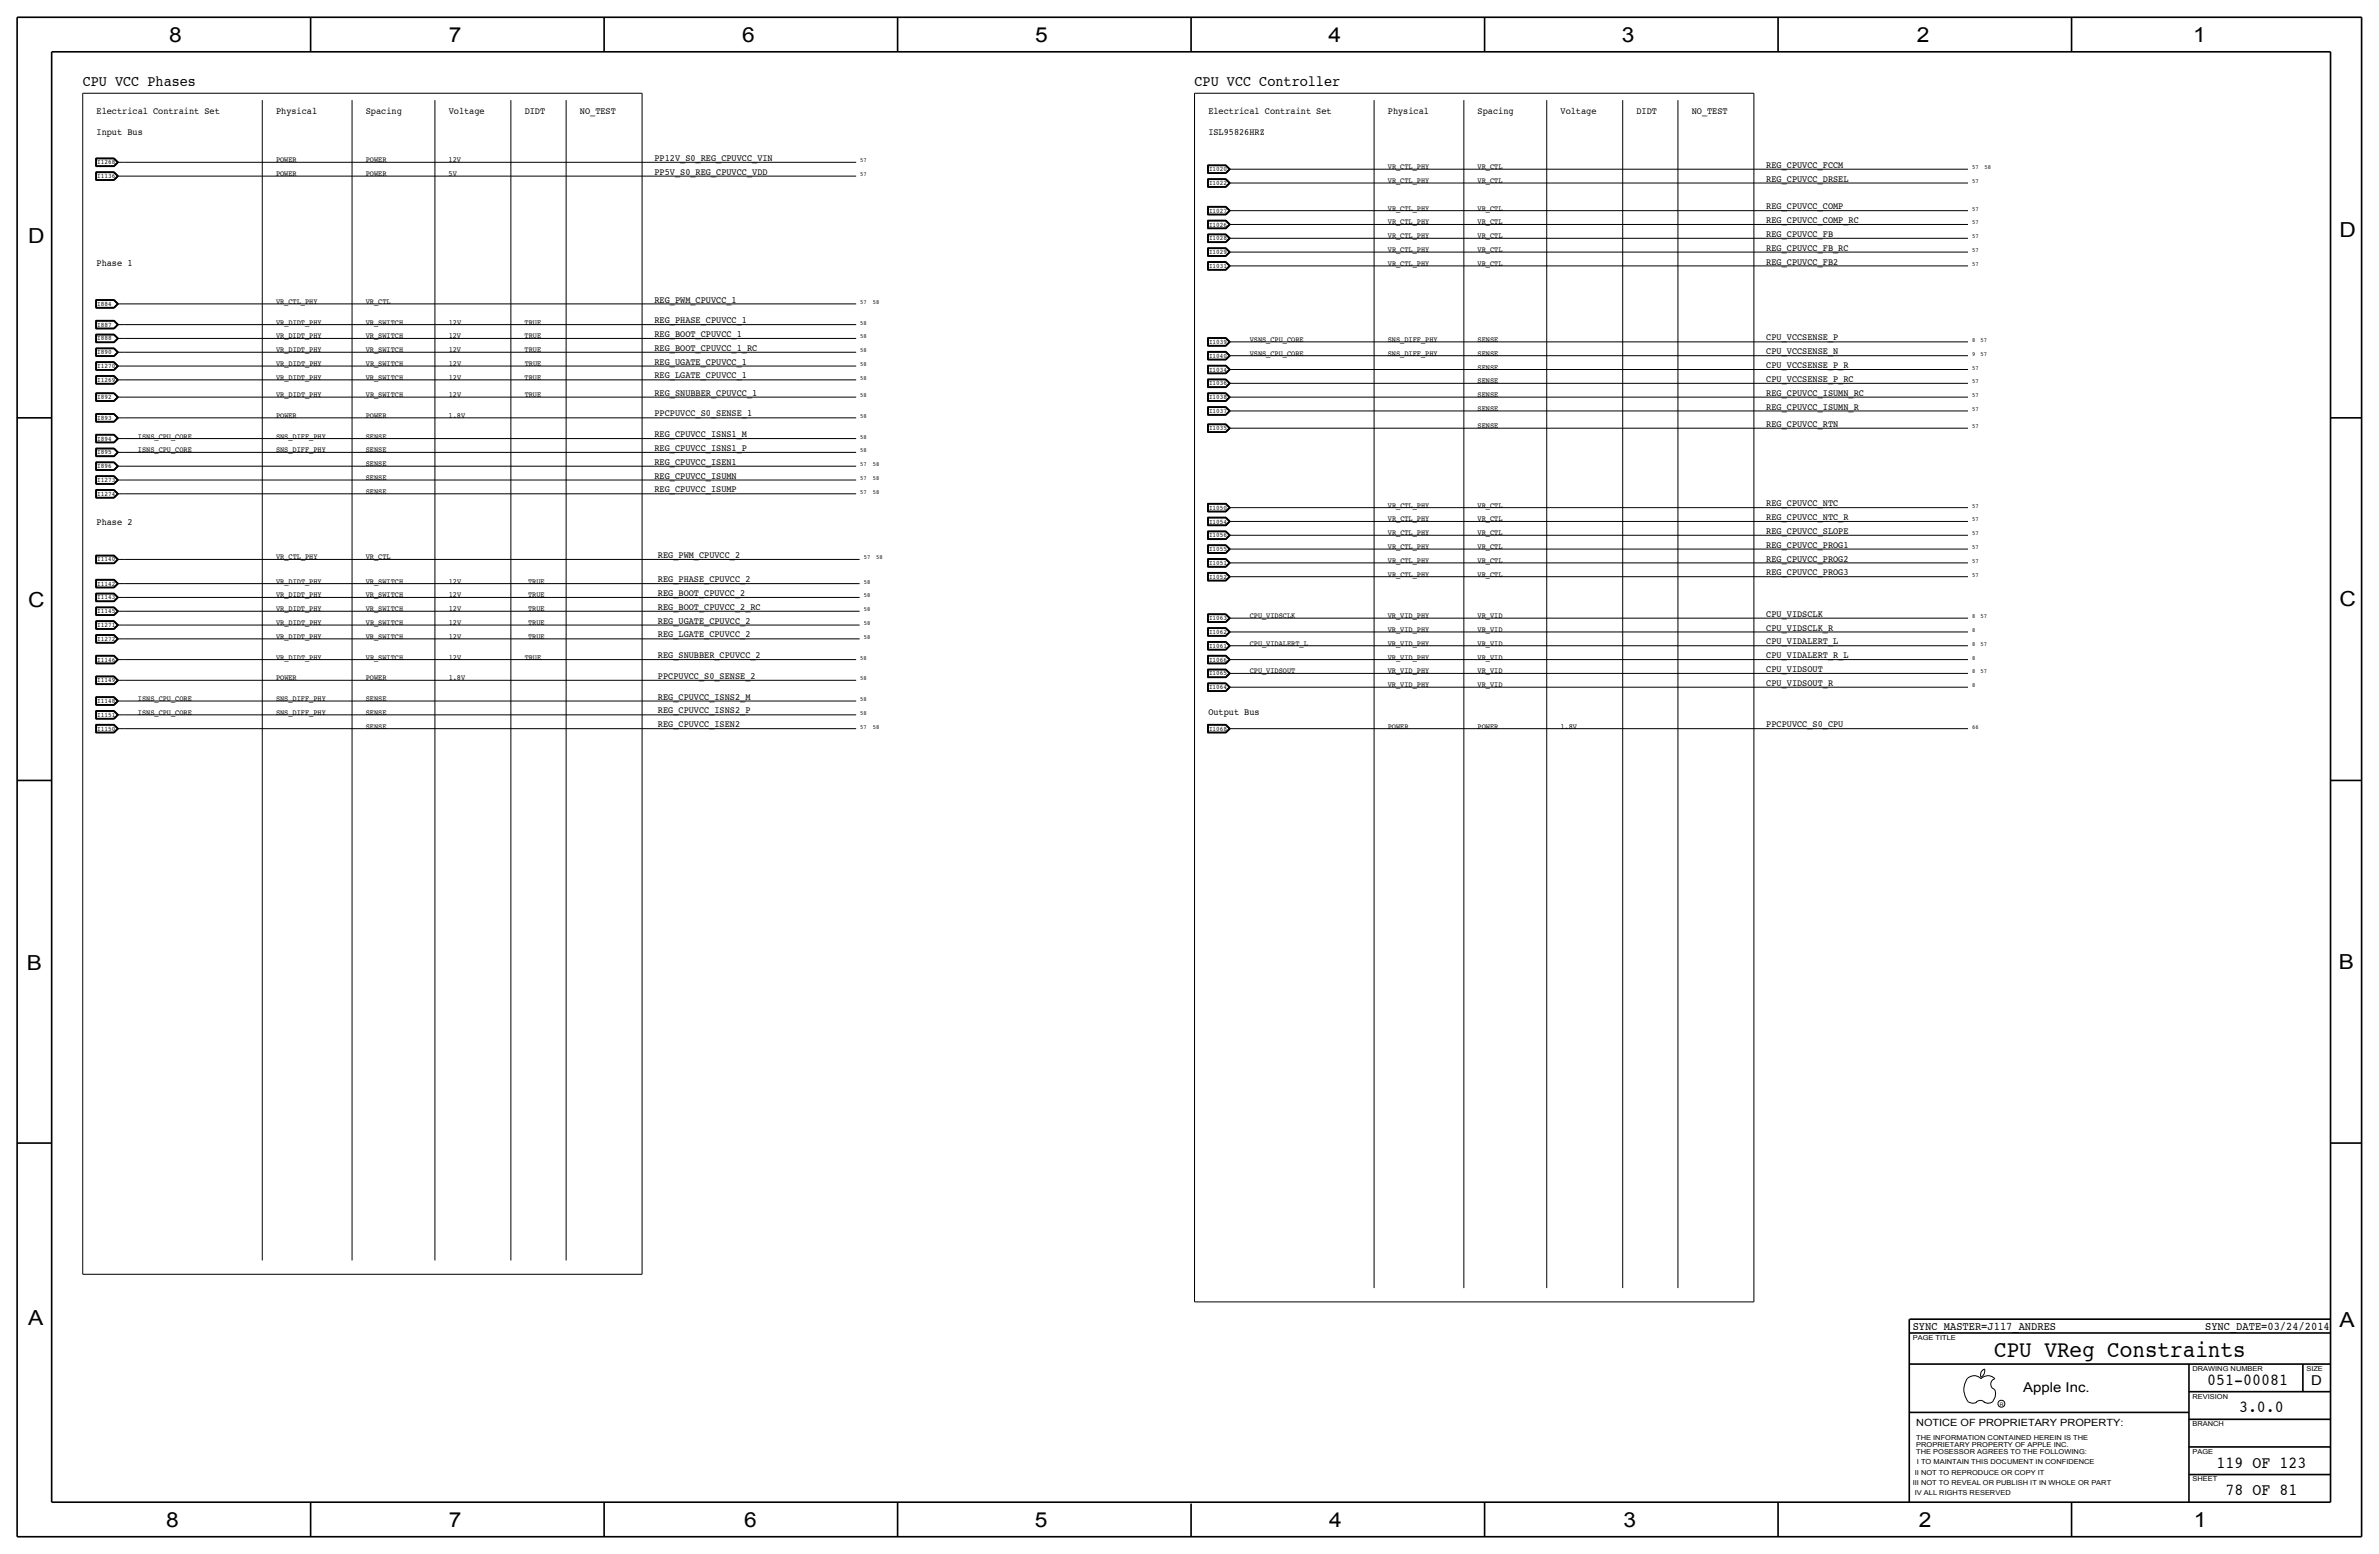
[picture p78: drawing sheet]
<svg xmlns="http://www.w3.org/2000/svg" width="875mm" height="572mm" viewBox="0 0 875 572" stroke-linecap="round" stroke-linejoin="round" font-family="sans-serif">
<defs><g id="words">
<text font-size="8.6" x="733.5" y="499.1">CPU VReg Constraints</text>
<g font-size="7.6">
<text x="62.2" y="15.5">8</text>
<text x="165" y="15.5">7</text>
<text x="273" y="15.5">6</text>
<text x="380.7" y="15.5">5</text>
<text x="488.6" y="15.5">4</text>
<text x="596.6" y="15.5">3</text>
<text x="705.1" y="15.5">2</text>
<text x="806.7" y="15.5">1</text>
<text x="10.4" y="89.4">D</text>
<text x="860.5" y="87.1">D</text>
<text x="10.4" y="223.3">C</text>
<text x="860.5" y="222.8">C</text>
<text x="9.8" y="356.6">B</text>
<text x="860.2" y="356.4">B</text>
<text x="10.4" y="487.4">A</text>
<text x="860.5" y="488.2">A</text>
<text x="61.2" y="561.6">8</text>
<text x="165" y="561.6">7</text>
<text x="273.8" y="561.6">6</text>
<text x="380.7" y="561.6">5</text>
<text x="488.9" y="561.6">4</text>
<text x="597.1" y="561.6">3</text>
<text x="705.8" y="561.6">2</text>
<text x="806.9" y="561.6">1</text>
</g>
<g font-size="6.2">
<text x="811.9" y="509.3">051-00081</text>
<text x="823.6" y="519.4">3.0.0</text>
<text x="815.3" y="539.8">119 OF 123</text>
<text x="818.6" y="549.9">78 OF 81</text>
</g>
<g font-size="5.6">
<text x="30.4" y="31.8">CPU VCC Phases</text>
<text x="439.4" y="31.8">CPU VCC Controller</text>
</g>
<g font-size="5">
<text x="850.1" y="509.3">D</text>
<text x="744.2" y="511.8">Apple Inc.</text>
</g>
<g font-size="4.3">
<text x="703.5" y="488.9">SYNC_MASTER=J117_ANDRES</text>
<text x="811.1" y="488.9">SYNC_DATE=03/24/2014</text>
</g>
<text font-size="3.7" x="704.8" y="524.5">NOTICE OF PROPRIETARY PROPERTY:</text>
<g font-size="3.5">
<text x="35.5" y="41.9">Electrical Contraint Set</text>
<text x="101.5" y="41.9">Physical</text>
<text x="134.6" y="41.9">Spacing</text>
<text x="165" y="41.9">Voltage</text>
<text x="193" y="41.9">DIDT</text>
<text x="213.3" y="41.9">NO_TEST</text>
<text x="444.4" y="41.9">Electrical Contraint Set</text>
<text x="510.5" y="41.9">Physical</text>
<text x="543.5" y="41.9">Spacing</text>
<text x="574" y="41.9">Voltage</text>
<text x="601.9" y="41.9">DIDT</text>
<text x="622.2" y="41.9">NO_TEST</text>
<text x="35.5" y="49.5">Input Bus</text>
<text x="444.4" y="49.5">ISL95826HRZ</text>
<text x="240.7" y="59.2">PP12V_S0_REG_CPUVCC_VIN</text>
<text x="240.7" y="64.3">PP5V_S0_REG_CPUVCC_VDD</text>
<text x="649.7" y="61.7">REG_CPUVCC_FCCM</text>
<text x="649.7" y="66.8">REG_CPUVCC_DRSEL</text>
<text x="649.7" y="77">REG_CPUVCC_COMP</text>
<text x="649.7" y="82">REG_CPUVCC_COMP_RC</text>
<text x="649.7" y="87.1">REG_CPUVCC_FB</text>
<text x="649.7" y="92.2">REG_CPUVCC_FB_RC</text>
<text x="35.5" y="97.8">Phase 1</text>
<text x="649.7" y="97.3">REG_CPUVCC_FB2</text>
<text x="240.7" y="111.3">REG_PWM_CPUVCC_1</text>
<text x="240.7" y="118.9">REG_PHASE_CPUVCC_1</text>
<text x="240.7" y="124">REG_BOOT_CPUVCC_1</text>
<text x="649.7" y="125.2">CPU_VCCSENSE_P</text>
<text x="240.7" y="129">REG_BOOT_CPUVCC_1_RC</text>
<text x="649.7" y="130.3">CPU_VCCSENSE_N</text>
<text x="240.7" y="134.1">REG_UGATE_CPUVCC_1</text>
<text x="649.7" y="135.4">CPU_VCCSENSE_P_R</text>
<text x="240.7" y="139.2">REG_LGATE_CPUVCC_1</text>
<text x="649.7" y="140.5">CPU_VCCSENSE_P_RC</text>
<text x="240.7" y="145.5">REG_SNUBBER_CPUVCC_1</text>
<text x="649.7" y="145.5">REG_CPUVCC_ISUMN_RC</text>
<text x="240.7" y="153.2">PPCPUVCC_S0_SENSE_1</text>
<text x="649.7" y="150.6">REG_CPUVCC_ISUMN_R</text>
<text x="240.7" y="160.8">REG_CPUVCC_ISNS1_M</text>
<text x="649.7" y="157">REG_CPUVCC_RTN</text>
<text x="240.7" y="165.9">REG_CPUVCC_ISNS1_P</text>
<text x="240.7" y="170.9">REG_CPUVCC_ISEN1</text>
<text x="240.7" y="176">REG_CPUVCC_ISUMN</text>
<text x="240.7" y="181.1">REG_CPUVCC_ISUMP</text>
<text x="649.7" y="191.3">REG_CPUVCC_NTC_R</text>
<text x="649.7" y="186.2">REG_CPUVCC_NTC</text>
<text x="35.5" y="193">Phase 2</text>
<text x="649.7" y="196.3">REG_CPUVCC_SLOPE</text>
<text x="649.7" y="201.4">REG_CPUVCC_PROG1</text>
<text x="242" y="205.2">REG_PWM_CPUVCC_2</text>
<text x="649.7" y="206.5">REG_CPUVCC_PROG2</text>
<text x="242" y="214.1">REG_PHASE_CPUVCC_2</text>
<text x="649.7" y="211.6">REG_CPUVCC_PROG3</text>
<text x="242" y="219.2">REG_BOOT_CPUVCC_2</text>
<text x="242" y="224.3">REG_BOOT_CPUVCC_2_RC</text>
<text x="649.7" y="226.8">CPU_VIDSCLK</text>
<text x="242" y="229.4">REG_UGATE_CPUVCC_2</text>
<text x="649.7" y="231.9">CPU_VIDSCLK_R</text>
<text x="242" y="234.4">REG_LGATE_CPUVCC_2</text>
<text x="649.7" y="237">CPU_VIDALERT_L</text>
<text x="242" y="242.1">REG_SNUBBER_CPUVCC_2</text>
<text x="649.7" y="242.1">CPU_VIDALERT_R_L</text>
<text x="242" y="249.7">PPCPUVCC_S0_SENSE_2</text>
<text x="649.7" y="247.1">CPU_VIDSOUT</text>
<text x="242" y="257.3">REG_CPUVCC_ISNS2_M</text>
<text x="649.7" y="252.2">CPU_VIDSOUT_R</text>
<text x="242" y="262.4">REG_CPUVCC_ISNS2_P</text>
<text x="444.4" y="262.9">Output Bus</text>
<text x="242" y="267.5">REG_CPUVCC_ISEN2</text>
<text x="649.7" y="267.5">PPCPUVCC_S0_CPU</text>
</g>
<g font-size="2.9">
<text x="101.5" y="59.7">POWER</text>
<text x="134.5" y="59.7">POWER</text>
<text x="165" y="59.7">12V</text>
<text x="101.5" y="64.8">POWER</text>
<text x="134.5" y="64.8">POWER</text>
<text x="165" y="64.8">5V</text>
<text x="510.5" y="62.2">VR_CTL_PHY</text>
<text x="543.5" y="62.2">VR_CTL</text>
<text x="510.5" y="67.3">VR_CTL_PHY</text>
<text x="543.5" y="67.3">VR_CTL</text>
<text x="510.5" y="77.5">VR_CTL_PHY</text>
<text x="543.5" y="77.5">VR_CTL</text>
<text x="510.5" y="82.6">VR_CTL_PHY</text>
<text x="543.5" y="82.6">VR_CTL</text>
<text x="510.5" y="87.6">VR_CTL_PHY</text>
<text x="543.5" y="87.6">VR_CTL</text>
<text x="510.5" y="92.7">VR_CTL_PHY</text>
<text x="543.5" y="92.7">VR_CTL</text>
<text x="510.5" y="97.8">VR_CTL_PHY</text>
<text x="543.5" y="97.8">VR_CTL</text>
<text x="101.5" y="111.8">VR_CTL_PHY</text>
<text x="134.5" y="111.8">VR_CTL</text>
<text x="101.5" y="119.4">VR_DIDT_PHY</text>
<text x="134.6" y="119.4">VR_SWITCH</text>
<text x="165" y="119.4">12V</text>
<text x="193" y="119.4">TRUE</text>
<text x="101.5" y="124.5">VR_DIDT_PHY</text>
<text x="134.6" y="124.5">VR_SWITCH</text>
<text x="165" y="124.5">12V</text>
<text x="193" y="124.5">TRUE</text>
<text x="459.7" y="125.7">VSNS_CPU_CORE</text>
<text x="510.5" y="125.7">SNS_DIFF_PHY</text>
<text x="543.5" y="125.7">SENSE</text>
<text x="101.5" y="129.6">VR_DIDT_PHY</text>
<text x="134.6" y="129.6">VR_SWITCH</text>
<text x="165" y="129.6">12V</text>
<text x="193" y="129.6">TRUE</text>
<text x="459.7" y="130.8">VSNS_CPU_CORE</text>
<text x="510.5" y="130.8">SNS_DIFF_PHY</text>
<text x="543.5" y="130.8">SENSE</text>
<text x="101.5" y="134.6">VR_DIDT_PHY</text>
<text x="134.6" y="134.6">VR_SWITCH</text>
<text x="165" y="134.6">12V</text>
<text x="193" y="134.6">TRUE</text>
<text x="543.5" y="135.9">SENSE</text>
<text x="101.5" y="139.7">VR_DIDT_PHY</text>
<text x="134.6" y="139.7">VR_SWITCH</text>
<text x="165" y="139.7">12V</text>
<text x="193" y="139.7">TRUE</text>
<text x="543.5" y="141">SENSE</text>
<text x="101.5" y="146.1">VR_DIDT_PHY</text>
<text x="134.6" y="146.1">VR_SWITCH</text>
<text x="165" y="146.1">12V</text>
<text x="193" y="146.1">TRUE</text>
<text x="543.5" y="146.1">SENSE</text>
<text x="101.5" y="153.7">POWER</text>
<text x="134.5" y="153.7">POWER</text>
<text x="165" y="153.7">1.8V</text>
<text x="543.5" y="151.1">SENSE</text>
<text x="50.7" y="161.3">ISNS_CPU_CORE</text>
<text x="101.5" y="161.3">SNS_DIFF_PHY</text>
<text x="134.5" y="161.3">SENSE</text>
<text x="543.5" y="157.5">SENSE</text>
<text x="50.7" y="166.4">ISNS_CPU_CORE</text>
<text x="101.5" y="166.4">SNS_DIFF_PHY</text>
<text x="134.5" y="166.4">SENSE</text>
<text x="134.6" y="171.5">SENSE</text>
<text x="134.6" y="176.5">SENSE</text>
<text x="134.6" y="181.6">SENSE</text>
<text x="510.5" y="191.8">VR_CTL_PHY</text>
<text x="510.5" y="186.7">VR_CTL_PHY</text>
<text x="543.5" y="191.8">VR_CTL</text>
<text x="543.5" y="186.7">VR_CTL</text>
<text x="510.5" y="196.9">VR_CTL_PHY</text>
<text x="543.5" y="196.9">VR_CTL</text>
<text x="510.5" y="201.9">VR_CTL_PHY</text>
<text x="543.5" y="201.9">VR_CTL</text>
<text x="101.5" y="205.7">VR_CTL_PHY</text>
<text x="134.6" y="205.7">VR_CTL</text>
<text x="510.5" y="207">VR_CTL_PHY</text>
<text x="543.5" y="207">VR_CTL</text>
<text x="101.5" y="214.6">VR_DIDT_PHY</text>
<text x="134.6" y="214.6">VR_SWITCH</text>
<text x="165" y="214.6">12V</text>
<text x="194.2" y="214.6">TRUE</text>
<text x="510.5" y="212.1">VR_CTL_PHY</text>
<text x="543.5" y="212.1">VR_CTL</text>
<text x="101.5" y="219.7">VR_DIDT_PHY</text>
<text x="134.6" y="219.7">VR_SWITCH</text>
<text x="165" y="219.7">12V</text>
<text x="194.2" y="219.7">TRUE</text>
<text x="101.5" y="224.8">VR_DIDT_PHY</text>
<text x="134.6" y="224.8">VR_SWITCH</text>
<text x="165" y="224.8">12V</text>
<text x="194.2" y="224.8">TRUE</text>
<text x="459.7" y="227.3">CPU_VIDSCLK</text>
<text x="510.5" y="227.3">VR_VID_PHY</text>
<text x="543.5" y="227.3">VR_VID</text>
<text x="101.5" y="229.9">VR_DIDT_PHY</text>
<text x="134.6" y="229.9">VR_SWITCH</text>
<text x="165" y="229.9">12V</text>
<text x="194.3" y="229.9">TRUE</text>
<text x="510.5" y="232.4">VR_VID_PHY</text>
<text x="543.5" y="232.4">VR_VID</text>
<text x="101.5" y="235">VR_DIDT_PHY</text>
<text x="134.6" y="235">VR_SWITCH</text>
<text x="165" y="235">12V</text>
<text x="194.2" y="235">TRUE</text>
<text x="459.7" y="237.5">CPU_VIDALERT_L</text>
<text x="510.5" y="237.5">VR_VID_PHY</text>
<text x="543.5" y="237.5">VR_VID</text>
<text x="101.5" y="242.6">VR_DIDT_PHY</text>
<text x="134.6" y="242.6">VR_SWITCH</text>
<text x="165" y="242.6">12V</text>
<text x="193" y="242.6">TRUE</text>
<text x="510.5" y="242.6">VR_VID_PHY</text>
<text x="543.5" y="242.6">VR_VID</text>
<text x="101.5" y="250.2">POWER</text>
<text x="134.5" y="250.2">POWER</text>
<text x="165" y="250.2">1.8V</text>
<text x="459.7" y="247.7">CPU_VIDSOUT</text>
<text x="510.5" y="247.7">VR_VID_PHY</text>
<text x="543.5" y="247.7">VR_VID</text>
<text x="50.7" y="257.8">ISNS_CPU_CORE</text>
<text x="101.5" y="257.8">SNS_DIFF_PHY</text>
<text x="134.5" y="257.8">SENSE</text>
<text x="510.5" y="252.7">VR_VID_PHY</text>
<text x="543.5" y="252.7">VR_VID</text>
<text x="50.7" y="262.9">ISNS_CPU_CORE</text>
<text x="101.5" y="262.9">SNS_DIFF_PHY</text>
<text x="134.5" y="262.9">SENSE</text>
<text x="134.6" y="268">SENSE</text>
<text x="510.5" y="268">POWER</text>
<text x="543.5" y="268">POWER</text>
<text x="574" y="268">1.8V</text>
</g>
<g font-size="2.5">
<text x="35.8" y="60.4">I1268</text>
<text x="35.8" y="65.5">I1136</text>
<text x="444.7" y="63">I1020</text>
<text x="444.7" y="68.1">I1022</text>
<text x="444.7" y="78.2">I1027</text>
<text x="444.7" y="83.3">I1026</text>
<text x="444.7" y="88.4">I1028</text>
<text x="444.7" y="93.5">I1029</text>
<text x="444.7" y="98.5">I1031</text>
<text x="35.8" y="112.5">I884</text>
<text x="35.8" y="125.2">I888</text>
<text x="35.8" y="120.1">I887</text>
<text x="35.8" y="130.3">I890</text>
<text x="444.7" y="131.6">I1040</text>
<text x="444.7" y="126.5">I1039</text>
<text x="35.8" y="135.4">I1270</text>
<text x="444.7" y="136.6">I1034</text>
<text x="35.8" y="140.5">I1269</text>
<text x="444.7" y="141.7">I1036</text>
<text x="35.8" y="146.8">I892</text>
<text x="444.7" y="146.8">I1038</text>
<text x="35.8" y="154.4">I893</text>
<text x="444.7" y="151.9">I1037</text>
<text x="444.7" y="158.2">I1035</text>
<text x="35.8" y="167.1">I895</text>
<text x="35.8" y="162">I894</text>
<text x="35.8" y="172.2">I896</text>
<text x="35.8" y="177.3">I1273</text>
<text x="35.8" y="182.4">I1274</text>
<text x="444.7" y="187.4">I1050</text>
<text x="444.7" y="197.6">I1056</text>
<text x="444.7" y="192.5">I1054</text>
<text x="444.7" y="202.7">I1055</text>
<text x="35.8" y="206.5">I1140</text>
<text x="444.7" y="207.8">I1051</text>
<text x="35.8" y="215.4">I1142</text>
<text x="444.7" y="212.8">I1052</text>
<text x="35.8" y="220.5">I1143</text>
<text x="35.8" y="225.5">I1145</text>
<text x="35.8" y="230.6">I1271</text>
<text x="444.7" y="228.1">I1063</text>
<text x="444.7" y="233.2">I1062</text>
<text x="35.8" y="235.7">I1272</text>
<text x="444.7" y="238.2">I1061</text>
<text x="35.8" y="243.3">I1146</text>
<text x="444.7" y="243.3">I1066</text>
<text x="35.8" y="250.9">I1149</text>
<text x="444.7" y="248.4">I1065</text>
<text x="444.7" y="253.5">I1064</text>
<text x="35.8" y="263.6">I1151</text>
<text x="35.8" y="258.6">I1148</text>
<text x="35.8" y="268.7">I1150</text>
<text x="444.7" y="268.7">I1068</text>
<text x="703.5" y="492.8">PAGE TITLE</text>
<text x="806.4" y="504.2">DRAWING NUMBER</text>
<text x="848.3" y="504.2">SIZE</text>
<text x="806.4" y="514.4">REVISION</text>
<text x="806.4" y="524.5">BRANCH</text>
<text x="704.8" y="532.1">PROPRIETARY PROPERTY OF APPLE INC.</text>
<text x="704.8" y="529.6">THE INFORMATION CONTAINED HEREIN IS THE</text>
<text x="704.8" y="534.7">THE POSESSOR AGREES TO THE FOLLOWING:</text>
<text x="705.1" y="538.5">I TO MAINTAIN THIS DOCUMENT IN CONFIDENCE</text>
<text x="806.4" y="534.7">PAGE</text>
<text x="704.3" y="542.3">II NOT TO REPRODUCE OR COPY IT</text>
<text x="806.4" y="544.8">SHEET</text>
<text x="703.5" y="546.1">III NOT TO REVEAL OR PUBLISH IT IN WHOLE OR PART</text>
<text x="704.3" y="549.9">IV ALL RIGHTS RESERVED</text>
</g>
<g font-size="2.3">
<text x="316.4" y="59.7">57</text>
<text x="316.4" y="64.8">57</text>
<text x="725.4" y="62.2">57</text>
<text x="729.9" y="62.2">58</text>
<text x="725.4" y="67.3">57</text>
<text x="725.4" y="77.5">57</text>
<text x="725.4" y="82.5">57</text>
<text x="725.4" y="87.6">57</text>
<text x="725.4" y="92.7">57</text>
<text x="725.4" y="97.8">57</text>
<text x="316.4" y="111.8">57</text>
<text x="321" y="111.8">58</text>
<text x="316.4" y="119.4">58</text>
<text x="316.4" y="124.5">58</text>
<text x="725.4" y="125.7">8</text>
<text x="728.4" y="125.7">57</text>
<text x="316.4" y="129.5">58</text>
<text x="725.4" y="130.8">9</text>
<text x="728.4" y="130.8">57</text>
<text x="316.4" y="134.6">58</text>
<text x="725.4" y="135.9">57</text>
<text x="316.4" y="139.7">58</text>
<text x="725.4" y="141">57</text>
<text x="316.4" y="146">58</text>
<text x="725.4" y="146">57</text>
<text x="316.4" y="153.7">58</text>
<text x="725.4" y="151.1">57</text>
<text x="316.4" y="161.3">58</text>
<text x="725.4" y="157.5">57</text>
<text x="316.4" y="166.4">58</text>
<text x="316.4" y="171.4">57</text>
<text x="321" y="171.4">58</text>
<text x="316.4" y="176.5">57</text>
<text x="321" y="176.5">58</text>
<text x="316.4" y="181.6">57</text>
<text x="321" y="181.6">58</text>
<text x="725.4" y="191.8">57</text>
<text x="725.4" y="186.7">57</text>
<text x="725.4" y="196.8">57</text>
<text x="725.4" y="201.9">57</text>
<text x="317.7" y="205.7">57</text>
<text x="322.3" y="205.7">58</text>
<text x="725.4" y="207">57</text>
<text x="317.7" y="214.6">58</text>
<text x="725.4" y="212.1">57</text>
<text x="317.7" y="219.7">58</text>
<text x="317.7" y="224.8">58</text>
<text x="725.4" y="227.3">8</text>
<text x="728.4" y="227.3">57</text>
<text x="317.7" y="229.9">58</text>
<text x="725.4" y="232.4">8</text>
<text x="317.7" y="234.9">58</text>
<text x="725.4" y="237.5">8</text>
<text x="728.4" y="237.5">57</text>
<text x="316.4" y="242.6">58</text>
<text x="725.4" y="242.6">8</text>
<text x="316.4" y="250.2">58</text>
<text x="725.4" y="247.6">8</text>
<text x="728.4" y="247.6">57</text>
<text x="316.4" y="257.8">58</text>
<text x="725.4" y="252.7">8</text>
<text x="316.4" y="262.9">58</text>
<text x="316.4" y="268">57</text>
<text x="321" y="268">58</text>
<text x="725.4" y="268">66</text>
</g>
<text font-size="1.8" x="735.5" y="516.9">R</text>
</g></defs>
<g fill="none" stroke="#000" stroke-width=".37">
<path d="M30.4 34.3h205.8zM30.4 34.3v434.3zM96.5 36.8v426.8zM129.5 36.8v426.8zM160 36.8v426.8zM187.9 36.8v426.8zM208.2 36.8v426.8zM236.2 34.3v434.3zM439.4 34.3h205.7zM439.4 34.3v444.5zM505.4 36.8v436.9zM538.4 36.8v436.9z"/>
<path d="M568.9 36.8v436.9zM596.8 36.8v436.9zM617.2 36.8v436.9zM645.1 34.3v444.5zM35.2 58.1h6.8zM35.2 58.1v3.2zM35.3 58.2h6.7zM35.3 58.2v3zM35.4 58.3v2.8zM35.4 58.3h6.5zM35.5 58.4h6.4zM35.5 58.4v2.6z"/>
<path d="M41.9 58.4l1.2 1.3zM41.9 58.3l1.4 1.4zM42 58.2l1.4 1.5zM42 58.1l1.6 1.6zM43.1 59.7h2.6zM45.7 59.7h269.2zM35.2 63.2h6.8zM35.2 61.3h6.8zM35.2 63.2v3.1zM35.2 66.3h6.8zM35.3 63.3h6.7zM35.3 61.2h6.7z"/>
<path d="M35.3 63.3v2.9zM35.3 66.2h6.7zM35.4 61.1h6.5zM35.4 63.4v2.7zM35.4 66.1h6.5zM35.4 63.4h6.5zM35.5 63.5h6.4zM35.5 61h6.4zM35.5 63.5v2.5zM35.5 66h6.4zM41.9 63.5l1.2 1.3zM41.9 61l1.2-1.3z"/>
<path d="M41.9 61.1l1.4-1.4zM41.9 66.1l1.4-1.3zM41.9 63.4l1.4 1.4zM42 61.2l1.4-1.5zM42 63.3l1.4 1.5zM42 61.3l1.6-1.6zM42 66.3l1.6-1.5zM42 63.2l1.6 1.6zM43.1 64.8h2.6zM43.1 64.8l-1.2 1.2zM43.4 64.8l-1.4 1.4zM45.7 64.8h269.2z"/>
<path d="M444.1 75.9v3.1zM444.1 79h6.9zM444.1 65.7v3.2zM444.1 68.9h6.9zM444.1 60.7v3.1zM444.1 63.8h6.9zM444.1 75.9h6.9zM444.1 65.7h6.9zM444.1 60.7h6.9zM444.2 76v2.9zM444.2 78.9h6.7zM444.2 65.8v3z"/>
<path d="M444.2 68.8h6.7zM444.2 60.8v2.9zM444.2 63.7h6.7zM444.2 76h6.7zM444.2 65.8h6.7zM444.2 60.8h6.7zM444.3 76.1v2.7zM444.3 78.8h6.5zM444.3 65.9v2.8zM444.3 68.7h6.5zM444.3 60.9v2.7zM444.3 63.6h6.5z"/>
<path d="M444.3 76.1h6.5zM444.3 65.9h6.5zM444.3 60.9h6.5zM444.4 76.2h6.4zM444.4 66h6.4zM444.4 61h6.4zM444.4 76.2v2.5zM444.4 78.7h6.4zM444.4 66v2.6zM444.4 68.6h6.4zM444.4 61v2.5zM444.4 63.5h6.4z"/>
<path d="M450.8 78.7l1.3-1.2zM450.8 68.6l1.3-1.3zM450.8 63.5l1.3-1.3zM450.8 76.2l1.3 1.3zM450.8 66l1.3 1.3zM450.8 61l1.3 1.2zM450.8 76.1l1.4 1.4zM450.8 65.9l1.4 1.4zM450.8 60.9l1.4 1.3zM450.8 78.8l1.4-1.3zM450.8 68.7l1.4-1.4zM450.8 63.6l1.4-1.4z"/>
<path d="M450.9 76l1.5 1.5zM450.9 65.8l1.5 1.5zM450.9 60.8l1.5 1.4zM450.9 78.9l1.5-1.4zM450.9 68.8l1.5-1.5zM450.9 63.7l1.5-1.5zM451 75.9l1.5 1.6zM451 65.7l1.5 1.6zM451 60.7l1.5 1.5zM451 79l1.5-1.5zM451 68.9l1.5-1.6zM451 63.8l1.5-1.6z"/>
<path d="M452.1 77.5h2.5zM452.1 67.3h2.5zM452.1 62.2h2.5zM454.6 77.5h269.2zM454.6 67.3h269.2zM454.6 62.2h269.2zM444.1 96.2v3.2zM444.1 99.4h6.9zM444.1 91.1v3.2zM444.1 94.3h6.9zM444.1 86.1v3.1zM444.1 89.2h6.9z"/>
<path d="M444.1 81v3.1zM444.1 84.1h6.9zM444.1 96.2h6.9zM444.1 91.1h6.9zM444.1 86.1h6.9zM444.1 81h6.9zM444.2 96.3v3zM444.2 99.3h6.7zM444.2 91.2v3zM444.2 94.2h6.7zM444.2 86.2v2.9zM444.2 89.1h6.7z"/>
<path d="M444.2 81.1v2.9zM444.2 84h6.7zM444.2 96.3h6.7zM444.2 91.2h6.7zM444.2 86.2h6.7zM444.2 81.1h6.7zM444.3 96.4v2.8zM444.3 99.2h6.5zM444.3 91.3v2.8zM444.3 94.1h6.5zM444.3 86.3v2.7zM444.3 89h6.5z"/>
<path d="M444.3 81.2v2.7zM444.3 83.9h6.5zM444.3 96.4h6.5zM444.3 91.3h6.5zM444.3 86.3h6.5zM444.3 81.2h6.5zM444.4 96.5h6.4zM444.4 91.4h6.4zM444.4 86.4h6.4zM444.4 81.3h6.4zM444.4 96.5v2.6zM444.4 99.1h6.4z"/>
<path d="M444.4 91.4v2.6zM444.4 94h6.4zM444.4 86.4v2.5zM444.4 88.9h6.4zM444.4 81.3v2.5zM444.4 83.8h6.4zM450.8 99.1l1.3-1.3zM450.8 88.9l1.3-1.3zM450.8 83.8l1.3-1.3zM450.8 96.5l1.3 1.3zM450.8 91.4l1.3 1.3zM450.8 86.4l1.3 1.2z"/>
<path d="M450.8 81.3l1.3 1.3zM450.8 96.4l1.4 1.4zM450.8 91.3l1.4 1.4zM450.8 86.3l1.4 1.3zM450.8 81.2l1.4 1.4zM450.8 99.2l1.4-1.4zM450.8 94.1l1.4-1.4zM450.8 89l1.4-1.4zM450.8 83.9l1.4-1.4zM450.9 96.3l1.5 1.5zM450.9 91.2l1.5 1.5zM450.9 86.2l1.5 1.4z"/>
<path d="M450.9 81.1l1.5 1.5zM450.9 99.3l1.5-1.5zM450.9 94.2l1.5-1.5zM450.9 89.1l1.5-1.5zM450.9 84l1.5-1.4zM451 96.2l1.5 1.6zM451 91.1l1.5 1.6zM451 86.1l1.5 1.5zM451 81l1.5 1.6zM451 99.4l1.5-1.6zM451 94.3l1.5-1.6zM451 89.2l1.5-1.6z"/>
<path d="M451 84.1l1.5-1.6zM452.1 92.7l-1.3 1.3zM452.1 97.8h2.5zM452.1 92.7h2.5zM452.1 87.6h2.5zM452.1 82.6h2.5zM454.6 82.6h269.2zM454.6 87.6h269.2zM454.6 97.8h269.2zM454.6 92.7h269.2zM35.2 117.8h6.8zM35.2 110.2h6.8z"/>
<path d="M35.2 117.8v3.2zM35.2 110.2v3.1zM35.2 113.3h6.8zM35.3 117.9h6.7zM35.3 110.3h6.7zM35.3 117.9v3zM35.3 110.3v2.9zM35.3 113.2h6.7zM35.4 118v2.8zM35.4 110.4v2.7zM35.4 113.1h6.5zM35.4 118h6.5z"/>
<path d="M35.4 110.4h6.5zM35.5 118.1h6.4zM35.5 110.5h6.4zM35.5 118.1v2.6zM35.5 110.5v2.5zM35.5 113h6.4zM41.9 118.1l1.2 1.3zM41.9 110.5l1.2 1.3zM41.9 113.1l1.4-1.3zM41.9 118l1.4 1.4zM41.9 110.4l1.4 1.4zM42 113.2l1.4-1.4z"/>
<path d="M42 117.9l1.4 1.5zM42 110.3l1.4 1.5zM42 113.3l1.6-1.5zM42 117.8l1.6 1.6zM42 110.2l1.6 1.6zM43.1 119.4h2.6zM43.1 111.8h2.6zM43.1 119.4l-1.2 1.3zM43.1 111.8l-1.2 1.2zM45.7 111.8h269.2zM45.7 119.4h269.2zM35.2 128h6.8z"/>
<path d="M35.2 122.9h6.8zM35.2 133h6.8zM35.2 138.1h6.8zM35.2 128v3.1zM35.2 131.1h6.8zM35.2 122.9v3.1zM35.2 126h6.8zM35.2 121h6.8zM35.2 133v3.2zM35.2 136.2h6.8zM35.2 138.1v3.2zM35.3 128.1h6.7z"/>
<path d="M35.3 123h6.7zM35.3 133.1h6.7zM35.3 138.2h6.7zM35.3 128.1v2.9zM35.3 131h6.7zM35.3 123v2.9zM35.3 125.9h6.7zM35.3 120.9h6.7zM35.3 133.1v3zM35.3 136.1h6.7zM35.3 138.2v3zM35.4 128.2v2.7z"/>
<path d="M35.4 130.9h6.5zM35.4 123.1v2.7zM35.4 125.8h6.5zM35.4 120.8h6.5zM35.4 133.2v2.8zM35.4 136h6.5zM35.4 138.3v2.8zM35.4 128.2h6.5zM35.4 123.1h6.5zM35.4 133.2h6.5zM35.4 138.3h6.5zM35.5 128.3h6.4z"/>
<path d="M35.5 123.2h6.4zM35.5 133.4h6.4zM35.5 138.4h6.4zM35.5 128.3v2.5zM35.5 130.8h6.4zM35.5 123.2v2.5zM35.5 125.7h6.4zM35.5 120.7h6.4zM35.5 133.4v2.5zM35.5 135.9h6.4zM35.5 138.4v2.6zM41.9 128.3l1.2 1.2z"/>
<path d="M41.9 123.2l1.2 1.3zM41.9 133.3l1.2 1.3zM41.9 138.4l1.2 1.3zM41.9 130.9l1.4-1.4zM41.9 125.8l1.4-1.3zM41.9 120.8l1.4-1.4zM41.9 136l1.4-1.4zM41.9 128.2l1.4 1.3zM41.9 123.1l1.4 1.4zM41.9 133.2l1.4 1.4zM41.9 138.3l1.4 1.4zM42 131l1.4-1.5z"/>
<path d="M42 125.9l1.4-1.4zM42 120.9l1.4-1.5zM42 136.1l1.4-1.5zM42 128.1l1.4 1.4zM42 123l1.4 1.5zM42 133.1l1.4 1.5zM42 138.2l1.4 1.5zM42 126l1.6-1.5zM42 121l1.6-1.6zM42 128l1.6 1.5zM42 122.9l1.6 1.6zM42 133l1.6 1.6z"/>
<path d="M42 138.1l1.6 1.6zM43.1 129.5h2.6zM43.1 124.5h2.6zM43.1 134.6h2.6zM43.1 139.7h2.6zM43.1 129.5l-1.2 1.3zM43.1 124.5l-1.2 1.2zM43.1 134.6l-1.2 1.3zM43.1 139.7l-1.2 1.3zM43.6 129.5l-1.6 1.6zM43.6 134.6l-1.6 1.6zM43.6 139.7l-1.6 1.6z"/>
<path d="M45.7 124.5h269.2zM45.7 129.5h269.2zM45.7 139.7h269.2zM45.7 134.6h269.2zM444.1 129.2v3.2zM444.1 132.4h6.9zM444.1 124.2v3.1zM444.1 127.3h6.9zM444.1 139.4v3.1zM444.1 134.3v3.2zM444.1 137.5h6.9zM444.1 129.2h6.9z"/>
<path d="M444.1 124.2h6.9zM444.1 139.4h6.9zM444.1 134.3h6.9zM444.2 129.3v3zM444.2 132.3h6.7zM444.2 124.3v2.9zM444.2 127.2h6.7zM444.2 139.5v2.9zM444.2 134.4v3zM444.2 137.4h6.7zM444.2 129.3h6.7zM444.2 124.3h6.7z"/>
<path d="M444.2 139.5h6.7zM444.2 134.4h6.7zM444.3 129.4v2.8zM444.3 132.2h6.5zM444.3 124.4v2.7zM444.3 127.1h6.5zM444.3 139.6v2.7zM444.3 134.5v2.8zM444.3 137.3h6.5zM444.3 129.4h6.5zM444.3 124.4h6.5zM444.3 139.6h6.5z"/>
<path d="M444.3 134.5h6.5zM444.4 129.5h6.4zM444.4 124.5h6.4zM444.4 139.7h6.4zM444.4 134.6h6.4zM444.4 129.5v2.6zM444.4 132.1h6.4zM444.4 124.5v2.5zM444.4 127h6.4zM444.4 139.7v2.5zM444.4 134.6v2.6zM444.4 137.2h6.4z"/>
<path d="M450.8 132.1l1.3-1.3zM450.8 127l1.3-1.3zM450.8 137.2l1.3-1.3zM450.8 129.5l1.3 1.3zM450.8 124.5l1.3 1.2zM450.8 139.7l1.3 1.3zM450.8 134.6l1.3 1.3zM450.8 129.4l1.4 1.4zM450.8 124.4l1.4 1.3zM450.8 139.6l1.4 1.4zM450.8 134.5l1.4 1.4zM450.8 132.2l1.4-1.4z"/>
<path d="M450.8 127.1l1.4-1.4zM450.8 137.3l1.4-1.4zM450.9 129.3l1.5 1.5zM450.9 124.3l1.5 1.4zM450.9 139.5l1.5 1.5zM450.9 134.4l1.5 1.5zM450.9 132.3l1.5-1.5zM450.9 127.2l1.5-1.5zM450.9 137.4l1.5-1.5zM451 129.2l1.5 1.6zM451 124.2l1.5 1.5zM451 139.4l1.5 1.6z"/>
<path d="M451 134.3l1.5 1.6zM451 132.4l1.5-1.6zM451 127.3l1.5-1.6zM451 137.5l1.5-1.6zM452.1 130.8h2.5zM452.1 125.7h2.5zM452.1 135.9h2.5zM454.6 130.8h269.2zM454.6 125.7h269.2zM454.6 135.9h269.2zM35.2 159.7h6.8zM35.2 152.1h6.8z"/>
<path d="M35.2 144.5h6.8zM35.2 159.7v3.2zM35.2 152.1v3.1zM35.2 155.2h6.8zM35.2 144.5v3.1zM35.2 147.6h6.8zM35.2 141.3h6.8zM35.3 159.8h6.7zM35.3 152.2h6.7zM35.3 144.6h6.7zM35.3 159.8v3zM35.3 152.2v2.9z"/>
<path d="M35.3 155.1h6.7zM35.3 144.6v2.9zM35.3 147.5h6.7zM35.3 141.2h6.7zM35.4 159.9v2.8zM35.4 152.3v2.7zM35.4 155h6.5zM35.4 144.7v2.7zM35.4 147.4h6.5zM35.4 141.1h6.5zM35.4 159.9h6.5zM35.4 152.3h6.5z"/>
<path d="M35.4 144.7h6.5zM35.5 152.4h6.4zM35.5 144.8h6.4zM35.5 152.4v2.5zM35.5 154.9h6.4zM35.5 144.8v2.5zM35.5 147.3h6.4zM35.5 141h6.4zM41.9 152.4l1.2 1.3zM41.9 144.8l1.2 1.3zM41.9 155l1.4-1.3zM41.9 147.4l1.4-1.4z"/>
<path d="M41.9 141.1l1.4-1.4zM41.9 159.9l1.4 1.4zM41.9 152.3l1.4 1.4zM41.9 144.7l1.4 1.4zM42 155.1l1.4-1.4zM42 147.5l1.4-1.4zM42 141.2l1.4-1.5zM42 159.8l1.4 1.5zM42 152.2l1.4 1.5zM42 144.6l1.4 1.5zM42 159.7l1.6 1.6zM42 152.1l1.6 1.6z"/>
<path d="M42 144.5l1.6 1.6zM43.1 153.7h2.6zM43.1 146.1h2.6zM43.1 153.7l-1.2 1.2zM43.1 146l-1.2 1.3zM43.6 153.7l-1.6 1.5zM43.6 146l-1.6 1.6zM45.7 153.7h269.2zM45.7 146.1h269.2zM444.1 144.5v3.1zM444.1 147.6h6.9zM444.1 149.6v3.1z"/>
<path d="M444.1 152.7h6.9zM444.1 142.5h6.9zM444.1 155.9v3.2zM444.1 159.1h6.9zM444.1 144.5h6.9zM444.1 149.6h6.9zM444.1 155.9h6.9zM444.2 144.6v2.9zM444.2 147.5h6.7zM444.2 149.7v2.9zM444.2 152.6h6.7zM444.2 142.4h6.7z"/>
<path d="M444.2 156v3zM444.2 159h6.7zM444.2 144.6h6.7zM444.2 149.7h6.7zM444.2 156h6.7zM444.3 144.7v2.7zM444.3 147.4h6.5zM444.3 149.8v2.7zM444.3 152.5h6.5zM444.3 142.3h6.5zM444.3 156.1v2.8zM444.3 158.9h6.5z"/>
<path d="M444.3 144.7h6.5zM444.3 149.8h6.5zM444.3 156.1h6.5zM444.4 144.8h6.4zM444.4 149.9h6.4zM444.4 156.2h6.4zM444.4 144.8v2.5zM444.4 147.3h6.4zM444.4 149.9v2.5zM444.4 152.4h6.4zM444.4 142.2h6.4zM444.4 156.2v2.6z"/>
<path d="M444.4 158.8h6.4zM450.8 147.3l1.3-1.3zM450.8 152.4l1.3-1.3zM450.8 142.2l1.3-1.2zM450.8 158.8l1.3-1.3zM450.8 144.8l1.3 1.3zM450.8 149.9l1.3 1.2zM450.8 156.2l1.3 1.3zM450.8 144.7l1.4 1.4zM450.8 149.8l1.4 1.3zM450.8 156.1l1.4 1.4zM450.8 147.4l1.4-1.4z"/>
<path d="M450.8 152.5l1.4-1.4zM450.8 142.3l1.4-1.3zM450.8 158.9l1.4-1.4zM450.9 144.6l1.5 1.5zM450.9 149.7l1.5 1.4zM450.9 156l1.5 1.5zM450.9 147.5l1.5-1.4zM450.9 152.6l1.5-1.5zM450.9 142.4l1.5-1.4zM450.9 159l1.5-1.5zM451 144.5l1.5 1.6zM451 149.6l1.5 1.5z"/>
<path d="M451 155.9l1.5 1.6zM451 147.6l1.5-1.6zM451 152.7l1.5-1.6zM451 142.5l1.5-1.5zM451 159.1l1.5-1.6zM452.1 146.1h2.5zM452.1 151.1h2.5zM452.1 141h2.5zM452.1 157.5h2.5zM454.6 141h269.2zM454.6 151.1h269.2zM454.6 146.1h269.2z"/>
<path d="M454.6 157.5h269.2zM35.2 169.9h6.8zM35.2 164.8h6.8zM35.2 175h6.8zM35.2 169.9v3.1zM35.2 173h6.8zM35.2 164.8v3.1zM35.2 167.9h6.8zM35.2 162.9h6.8zM35.2 175v3.1zM35.2 178.1h6.8zM35.3 170h6.7z"/>
<path d="M35.3 164.9h6.7zM35.3 175.1h6.7zM35.3 170v2.9zM35.3 172.9h6.7zM35.3 164.9v2.9zM35.3 167.8h6.7zM35.3 162.8h6.7zM35.3 175.1v2.9zM35.3 178h6.7zM35.4 170.1v2.7zM35.4 172.8h6.5zM35.4 165v2.7z"/>
<path d="M35.4 167.7h6.5zM35.4 162.7h6.5zM35.4 175.2v2.7zM35.4 177.9h6.5zM35.4 170.1h6.5zM35.4 165h6.5zM35.4 175.2h6.5zM35.5 170.2h6.4zM35.5 165.1h6.4zM35.5 160h6.4zM35.5 175.3h6.4zM35.5 170.2v2.5z"/>
<path d="M35.5 172.7h6.4zM35.5 165.1v2.5zM35.5 167.6h6.4zM35.5 160v2.6zM35.5 162.6h6.4zM35.5 175.3v2.5zM35.5 177.8h6.4zM41.9 170.2l1.2 1.3zM41.9 165.1l1.2 1.3zM41.9 160l1.2 1.3zM41.9 175.3l1.2 1.2zM41.9 172.8l1.4-1.4z"/>
<path d="M41.9 167.7l1.4-1.3zM41.9 162.7l1.4-1.4zM41.9 177.9l1.4-1.4zM41.9 170.1l1.4 1.4zM41.9 165l1.4 1.4zM41.9 175.2l1.4 1.3zM42 172.9l1.4-1.4zM42 167.8l1.4-1.4zM42 162.8l1.4-1.5zM42 178l1.4-1.5zM42 170l1.4 1.5zM42 164.9l1.4 1.5z"/>
<path d="M42 175.1l1.4 1.4zM42 169.9l1.6 1.6zM42 164.8l1.6 1.6zM42 175l1.6 1.5zM43.1 171.5h2.6zM43.1 166.4h2.6zM43.1 161.3h2.6zM43.1 176.5h2.6zM43.1 171.4l-1.2 1.3zM43.1 166.4l-1.2 1.2zM43.1 161.3l-1.2 1.3zM43.1 176.5l-1.2 1.3z"/>
<path d="M43.6 171.4l-1.6 1.6zM43.6 166.4l-1.6 1.5zM43.6 161.3l-1.6 1.6zM43.6 176.5l-1.6 1.6zM45.7 161.3h269.2zM45.7 166.4h269.2zM45.7 171.5h269.2zM45.7 176.5h269.2zM35.2 180h6.8zM35.2 180v3.2zM35.2 183.2h6.8zM35.3 180.1h6.7z"/>
<path d="M35.3 180.1v3zM35.3 183.1h6.7zM35.4 180.2v2.8zM35.4 183h6.5zM35.4 180.2h6.5zM35.5 180.3h6.4zM35.5 180.3v2.6zM35.5 182.9h6.4zM41.9 180.3l1.2 1.3zM41.9 183l1.4-1.4zM41.9 180.2l1.4 1.4zM42 183.1l1.4-1.5z"/>
<path d="M42 180.1l1.4 1.5zM42 180l1.6 1.6zM43.1 181.6h2.6zM43.1 181.6l-1.2 1.3zM43.6 181.6l-1.6 1.6zM45.7 181.6h269.2zM444.1 195.3v3.1zM444.1 198.4h6.9zM444.1 190.2v3.1zM444.1 193.3h6.9zM444.1 185.1v3.2zM444.1 188.3h6.9z"/>
<path d="M444.1 195.3h6.9zM444.1 190.2h6.9zM444.1 185.1h6.9zM444.2 195.4v2.9zM444.2 198.3h6.7zM444.2 190.3v2.9zM444.2 193.2h6.7zM444.2 185.2v3zM444.2 188.2h6.7zM444.2 195.4h6.7zM444.2 190.3h6.7zM444.2 185.2h6.7z"/>
<path d="M444.3 195.5v2.7zM444.3 198.2h6.5zM444.3 190.4v2.7zM444.3 193.1h6.5zM444.3 185.3v2.8zM444.3 188.1h6.5zM444.3 195.5h6.5zM444.3 190.4h6.5zM444.3 185.3h6.5zM444.4 195.6h6.4zM444.4 190.5h6.4zM444.4 185.4h6.4z"/>
<path d="M444.4 195.6v2.5zM444.4 198.1h6.4zM444.4 190.5v2.5zM444.4 193h6.4zM444.4 185.4v2.6zM444.4 188h6.4zM450.8 198.1l1.3-1.3zM450.8 188l1.3-1.3zM450.8 195.6l1.3 1.3zM450.8 190.5l1.3 1.3zM450.8 185.4l1.3 1.3zM450.8 195.5l1.4 1.4z"/>
<path d="M450.8 190.4l1.4 1.4zM450.8 185.3l1.4 1.4zM450.8 198.2l1.4-1.4zM450.8 193.1l1.4-1.3zM450.8 188.1l1.4-1.4zM450.9 195.4l1.5 1.5zM450.9 190.3l1.5 1.5zM450.9 185.2l1.5 1.5zM450.9 198.3l1.5-1.4zM450.9 193.2l1.5-1.4zM450.9 188.2l1.5-1.5zM451 195.3l1.5 1.6z"/>
<path d="M451 190.2l1.5 1.6zM451 185.1l1.5 1.6zM451 198.4l1.5-1.6zM451 193.3l1.5-1.5zM451 188.3l1.5-1.6zM452.1 191.8l-1.3 1.2zM452.1 196.9h2.5zM452.1 191.8h2.5zM452.1 186.7h2.5zM454.6 186.7h269.2zM454.6 191.8h269.2zM454.6 196.9h269.2z"/>
<path d="M35.2 218.1h6.8zM35.2 213.1h6.8zM35.2 204.2h6.8zM35.2 218.1v3.2zM35.2 213.1v3.1zM35.2 216.2h6.8zM35.2 204.2v3.1zM35.2 207.3h6.8zM35.3 218.2h6.7zM35.3 213.2h6.7zM35.3 204.3h6.7zM35.3 218.2v3z"/>
<path d="M35.3 213.2v2.9zM35.3 216.1h6.7zM35.3 204.3v2.9zM35.3 207.2h6.7zM35.4 218.3v2.8zM35.4 213.3v2.7zM35.4 216h6.5zM35.4 204.4v2.7zM35.4 207.1h6.5zM35.4 218.3h6.5zM35.4 213.3h6.5zM35.4 204.4h6.5z"/>
<path d="M35.5 218.4h6.4zM35.5 213.4h6.4zM35.5 204.5h6.4zM35.5 218.4v2.6zM35.5 213.4v2.5zM35.5 215.9h6.4zM35.5 204.5v2.5zM35.5 207h6.4zM41.9 218.4l1.2 1.3zM41.9 213.4l1.2 1.2zM41.9 204.5l1.2 1.2zM41.9 215.9l1.2-1.3z"/>
<path d="M41.9 216l1.4-1.4zM41.9 207.1l1.4-1.4zM41.9 218.3l1.4 1.4zM41.9 213.3l1.4 1.3zM41.9 204.4l1.4 1.3zM42 216.1l1.4-1.5zM42 207.2l1.4-1.5zM42 218.2l1.4 1.5zM42 213.2l1.4 1.4zM42 204.3l1.4 1.4zM42 216.2l1.6-1.6zM42 218.1l1.6 1.6z"/>
<path d="M42 213.1l1.6 1.5zM42 204.2l1.6 1.5zM43.1 219.7h2.6zM43.1 214.6h2.6zM43.1 205.7h2.6zM43.1 205.7l-1.2 1.3zM43.6 219.7l-1.6 1.6zM43.6 205.7l-1.6 1.6zM45.7 219.7h270.5zM45.7 214.6h270.5zM45.7 205.7h270.5zM444.1 200.4v3.1z"/>
<path d="M444.1 203.5h6.9zM444.1 210.5v3.2zM444.1 213.7h6.9zM444.1 205.4v3.2zM444.1 208.6h6.9zM444.1 200.4h6.9zM444.1 210.5h6.9zM444.1 205.4h6.9zM444.2 200.5v2.9zM444.2 203.4h6.7zM444.2 210.6v3zM444.2 213.6h6.7z"/>
<path d="M444.2 205.5v3zM444.2 208.5h6.7zM444.2 200.5h6.7zM444.2 210.6h6.7zM444.2 205.5h6.7zM444.3 200.6v2.7zM444.3 203.3h6.5zM444.3 210.7v2.8zM444.3 213.5h6.5zM444.3 205.6v2.8zM444.3 208.4h6.5zM444.3 200.6h6.5z"/>
<path d="M444.3 210.7h6.5zM444.3 205.6h6.5zM444.4 200.7h6.4zM444.4 210.8h6.4zM444.4 205.7h6.4zM444.4 200.7v2.5zM444.4 203.2h6.4zM444.4 210.8v2.6zM444.4 213.4h6.4zM444.4 205.7v2.6zM444.4 208.3h6.4zM450.8 203.2l1.3-1.3z"/>
<path d="M450.8 213.4l1.3-1.3zM450.8 208.3l1.3-1.3zM450.8 200.7l1.3 1.2zM450.8 210.8l1.3 1.3zM450.8 205.7l1.3 1.3zM450.8 200.6l1.4 1.3zM450.8 210.7l1.4 1.4zM450.8 205.6l1.4 1.4zM450.8 203.3l1.4-1.4zM450.8 213.5l1.4-1.4zM450.8 208.4l1.4-1.4zM450.9 200.5l1.5 1.4z"/>
<path d="M450.9 210.6l1.5 1.5zM450.9 205.5l1.5 1.5zM450.9 203.4l1.5-1.5zM450.9 213.6l1.5-1.5zM450.9 208.5l1.5-1.5zM451 200.4l1.5 1.5zM451 210.5l1.5 1.6zM451 205.4l1.5 1.6zM451 203.5l1.5-1.6zM451 213.7l1.5-1.6zM451 208.6l1.5-1.6zM452.1 201.9h2.5z"/>
<path d="M452.1 212.1h2.5zM452.1 207h2.5zM454.6 201.9h269.2zM454.6 207h269.2zM454.6 212.1h269.2zM35.2 233.4h6.8zM35.2 228.3h6.8zM35.2 223.2h6.8zM35.2 233.4v3.1zM35.2 236.5h6.8zM35.2 228.3v3.1zM35.2 231.4h6.8z"/>
<path d="M35.2 223.2v3.2zM35.2 226.4h6.8zM35.2 221.3h6.8zM35.3 233.5h6.7zM35.3 228.4h6.7zM35.3 223.3h6.7zM35.3 233.5v2.9zM35.3 236.4h6.7zM35.3 228.4v2.9zM35.3 231.3h6.7zM35.3 223.3v3zM35.3 226.3h6.7z"/>
<path d="M35.3 221.2h6.7zM35.4 233.6v2.7zM35.4 236.3h6.5zM35.4 228.5v2.7zM35.4 231.2h6.5zM35.4 223.4v2.8zM35.4 226.2h6.5zM35.4 221.1h6.5zM35.4 233.6h6.5zM35.4 228.5h6.5zM35.4 223.4h6.5zM35.5 233.7h6.4z"/>
<path d="M35.5 228.6h6.4zM35.5 223.5h6.4zM35.5 233.7v2.5zM35.5 236.2h6.4zM35.5 228.6v2.5zM35.5 231.1h6.4zM35.5 223.5v2.6zM35.5 226.1h6.4zM35.5 221h6.4zM41.9 233.7l1.2 1.3zM41.9 228.6l1.2 1.3zM41.9 223.5l1.2 1.3z"/>
<path d="M41.9 236.2l1.2-1.3zM41.9 231.1l1.2-1.2zM41.9 226.1l1.2-1.3zM41.9 221l1.2-1.3zM41.9 236.3l1.4-1.3zM41.9 231.2l1.4-1.3zM41.9 226.2l1.4-1.4zM41.9 221.1l1.4-1.4zM41.9 233.6l1.4 1.4zM41.9 228.5l1.4 1.4zM41.9 223.4l1.4 1.4zM42 236.4l1.4-1.4z"/>
<path d="M42 231.3l1.4-1.4zM42 226.3l1.4-1.5zM42 221.2l1.4-1.5zM42 233.5l1.4 1.5zM42 228.4l1.4 1.5zM42 223.3l1.4 1.5zM42 226.4l1.6-1.6zM42 233.4l1.6 1.6zM42 228.3l1.6 1.6zM42 223.2l1.6 1.6zM43.1 235h2.6zM43.1 229.9h2.6z"/>
<path d="M43.1 224.8h2.6zM43.6 234.9l-1.6 1.6zM43.6 229.9l-1.6 1.5zM45.7 224.8h270.5zM45.7 235h270.5zM45.7 229.9h270.5zM444.1 225.8v3.1zM444.1 228.9h6.9zM444.1 230.8v3.2zM444.1 234h6.9zM444.1 235.9v3.2zM444.1 239.1h6.9z"/>
<path d="M444.1 225.8h6.9zM444.1 230.8h6.9zM444.1 235.9h6.9zM444.2 225.9v2.9zM444.2 228.8h6.7zM444.2 230.9v3zM444.2 233.9h6.7zM444.2 236v3zM444.2 239h6.7zM444.2 225.9h6.7zM444.2 230.9h6.7zM444.2 236h6.7z"/>
<path d="M444.3 226v2.7zM444.3 228.7h6.5zM444.3 231v2.8zM444.3 233.8h6.5zM444.3 236.1v2.8zM444.3 238.9h6.5zM444.3 226h6.5zM444.3 231h6.5zM444.3 236.1h6.5zM444.4 226.1h6.4zM444.4 231.1h6.4zM444.4 236.2h6.4z"/>
<path d="M444.4 226.1v2.5zM444.4 228.6h6.4zM444.4 231.1v2.6zM444.4 233.7h6.4zM444.4 236.2v2.6zM444.4 238.8h6.4zM450.8 233.7l1.3-1.3zM450.8 226.1l1.3 1.2zM450.8 231.1l1.3 1.3zM450.8 236.2l1.3 1.3zM450.8 226l1.4 1.3zM450.8 231l1.4 1.4z"/>
<path d="M450.8 236.1l1.4 1.4zM450.8 228.7l1.4-1.4zM450.8 233.8l1.4-1.4zM450.8 238.9l1.4-1.4zM450.9 225.9l1.5 1.4zM450.9 230.9l1.5 1.5zM450.9 236l1.5 1.5zM450.9 228.8l1.5-1.5zM450.9 233.9l1.5-1.5zM450.9 239l1.5-1.5zM451 225.8l1.5 1.5zM451 230.8l1.5 1.6z"/>
<path d="M451 235.9l1.5 1.6zM451 228.9l1.5-1.6zM451 234l1.5-1.6zM451 239.1l1.5-1.6zM452.1 227.3l-1.3 1.3zM452.1 237.5l-1.3 1.3zM452.1 227.3h2.5zM452.1 232.4h2.5zM452.1 237.5h2.5zM454.6 237.5h269.2zM454.6 227.3h269.2zM454.6 232.4h269.2z"/>
<path d="M35.2 248.6h6.8zM35.2 256.2h6.8zM35.2 241h6.8zM35.2 248.6v3.2zM35.2 251.8h6.8zM35.2 256.2v3.2zM35.2 259.4h6.8zM35.2 241v3.1zM35.2 244.1h6.8zM35.3 248.7h6.7zM35.3 256.3h6.7zM35.3 241.1h6.7z"/>
<path d="M35.3 248.7v3zM35.3 251.7h6.7zM35.3 256.3v3zM35.3 259.3h6.7zM35.3 241.1v2.9zM35.3 244h6.7zM35.4 248.8v2.8zM35.4 251.6h6.5zM35.4 256.4v2.8zM35.4 259.2h6.5zM35.4 241.2v2.7zM35.4 243.9h6.5z"/>
<path d="M35.4 248.8h6.5zM35.4 256.4h6.5zM35.4 241.2h6.5zM35.5 248.9h6.4zM35.5 256.5h6.4zM35.5 241.3h6.4zM35.5 248.9v2.6zM35.5 251.5h6.4zM35.5 256.5v2.6zM35.5 259.1h6.4zM35.5 241.3v2.5zM35.5 243.8h6.4z"/>
<path d="M41.9 248.9l1.2 1.3zM41.9 256.5l1.2 1.3zM41.9 241.3l1.2 1.3zM41.9 251.5l1.2-1.3zM41.9 259.1l1.2-1.3zM41.9 243.8l1.2-1.2zM41.9 251.6l1.4-1.4zM41.9 259.2l1.4-1.4zM41.9 243.9l1.4-1.3zM41.9 248.8l1.4 1.4zM41.9 256.4l1.4 1.4zM41.9 241.2l1.4 1.4z"/>
<path d="M42 251.7l1.4-1.5zM42 259.3l1.4-1.5zM42 244l1.4-1.4zM42 248.7l1.4 1.5zM42 256.3l1.4 1.5zM42 241.1l1.4 1.5zM42 251.8l1.6-1.6zM42 259.4l1.6-1.6zM42 244.1l1.6-1.5zM42 248.6l1.6 1.6zM42 256.2l1.6 1.6zM42 241l1.6 1.6z"/>
<path d="M43.1 250.2h2.6zM43.1 257.8h2.6zM43.1 242.6h2.6zM45.7 257.8h269.2zM45.7 250.2h269.2zM45.7 242.6h269.2zM444.1 241v3.1zM444.1 244.1h6.9zM444.1 246.1v3.1zM444.1 249.2h6.9zM444.1 251.2v3.1zM444.1 254.3h6.9z"/>
<path d="M444.1 241h6.9zM444.1 246.1h6.9zM444.1 251.2h6.9zM444.2 241.1v2.9zM444.2 244h6.7zM444.2 246.2v2.9zM444.2 249.1h6.7zM444.2 251.3v2.9zM444.2 254.2h6.7zM444.2 241.1h6.7zM444.2 246.2h6.7zM444.2 251.3h6.7z"/>
<path d="M444.3 241.2v2.7zM444.3 243.9h6.5zM444.3 246.3v2.7zM444.3 249h6.5zM444.3 251.4v2.7zM444.3 254.1h6.5zM444.3 241.2h6.5zM444.3 246.3h6.5zM444.3 251.4h6.5zM444.4 241.3h6.4zM444.4 246.4h6.4zM444.4 251.5h6.4z"/>
<path d="M444.4 241.3v2.5zM444.4 243.8h6.4zM444.4 246.4v2.5zM444.4 248.9h6.4zM444.4 251.5v2.5zM444.4 254h6.4zM450.8 243.8l1.3-1.2zM450.8 248.9l1.3-1.3zM450.8 254l1.3-1.3zM450.8 241.3l1.3 1.3zM450.8 246.4l1.3 1.3zM450.8 251.5l1.3 1.2z"/>
<path d="M450.8 241.2l1.4 1.4zM450.8 246.3l1.4 1.4zM450.8 251.4l1.4 1.3zM450.8 243.9l1.4-1.3zM450.8 249l1.4-1.3zM450.8 254.1l1.4-1.4zM450.9 241.1l1.5 1.5zM450.9 246.2l1.5 1.5zM450.9 251.3l1.5 1.4zM450.9 244l1.5-1.4zM450.9 249.1l1.5-1.4zM450.9 254.2l1.5-1.5z"/>
<path d="M451 241l1.5 1.6zM451 246.1l1.5 1.6zM451 251.2l1.5 1.5zM451 244.1l1.5-1.5zM451 249.2l1.5-1.6zM451 254.3l1.5-1.6zM452.1 242.6h2.5zM452.1 247.7h2.5zM452.1 252.7h2.5zM454.6 247.7h269.2zM454.6 242.6h269.2zM454.6 252.7h269.2z"/>
<path d="M35.2 261.3h6.8zM35.2 266.4h6.8zM35.2 261.3v3.2zM35.2 264.5h6.8zM35.2 266.4v3.1zM35.2 269.5h6.8zM35.3 261.4h6.7zM35.3 266.5h6.7zM35.3 261.4v3zM35.3 264.4h6.7zM35.3 266.5v2.9zM35.3 269.4h6.7z"/>
<path d="M35.4 261.5v2.8zM35.4 264.3h6.5zM35.4 266.6v2.7zM35.4 269.3h6.5zM35.4 261.5h6.5zM35.4 266.6h6.5zM35.5 261.6h6.4zM35.5 266.7h6.4zM35.5 261.6v2.6zM35.5 264.2h6.4zM35.5 266.7v2.5zM35.5 269.2h6.4z"/>
<path d="M41.9 261.6l1.2 1.3zM41.9 266.7l1.2 1.3zM41.9 264.2l1.2-1.3zM41.9 269.2l1.2-1.2zM41.9 264.3l1.4-1.4zM41.9 269.3l1.4-1.3zM41.9 261.5l1.4 1.4zM41.9 266.6l1.4 1.4zM42 269.4l1.4-1.4zM42 261.4l1.4 1.5zM42 266.5l1.4 1.5zM42 269.5l1.6-1.5z"/>
<path d="M42 261.3l1.6 1.6zM42 266.4l1.6 1.6zM43.1 262.9h2.6zM43.1 268h2.6zM43.4 262.9l-1.4 1.5zM43.6 262.9l-1.6 1.6zM45.7 262.9h269.2zM45.7 268h269.2zM444.1 266.4v3.1zM444.1 269.5h6.9zM444.1 266.4h6.9zM444.2 266.5v2.9z"/>
<path d="M444.2 269.4h6.7zM444.2 266.5h6.7zM444.3 266.6v2.7zM444.3 269.3h6.5zM444.3 266.6h6.5zM444.4 266.7h6.4zM444.4 266.7v2.5zM444.4 269.2h6.4zM450.8 269.2l1.3-1.2zM450.8 266.7l1.3 1.3zM450.8 266.6l1.4 1.4zM450.8 269.3l1.4-1.3z"/>
<path d="M450.9 266.5l1.5 1.5zM450.9 269.4l1.5-1.4zM451 266.4l1.5 1.6zM451 269.5l1.5-1.5zM452.1 268h2.5zM454.6 268h269.2zM30.4 468.6h205.8zM439.4 478.8h205.7zM724.1 515.6l.5 .2a2.67 2.67 0 0 0 2.5-.2M726.8 515.7a2.09 2.09 0 0 1 3.1 0M728.6 506.5a2.69 2.69 0 0 0 1.3-3 2.26 2.26 0 0 0-1.3 3M729.7 515.6l.4 .2a2.67 2.67 0 0 0 2.6-.2"/>
<path d="M733.7 511.1a4.5 4.5 0 0 1-1 4.6M733.8 511a2.08 2.08 0 0 1-1.6-2 2.08 2.08 0 0 1 1.6-2 3.4 3.4 0 0 0-5.1 0 3.6 3.6 0 0 0-3.9-.8 3.6 3.6 0 0 0-2.3 3.3 7.1 7.1 0 0 0 1.6 6.2"/>
<circle cx="736.1" cy="516.2" r="1.28"/>
</g>
<g fill="none" stroke="#000" stroke-width=".6" stroke-linecap="butt">
<path d="M6.3 6.4v558.7zM6.3 6.4h862.3zM19 19.1h838.2zM19 19.1v533.4zM114.2 6.4v12.7zM222.2 6.4v12.7zM330.1 6.4v12.7zM438.1 6.4v12.7zM546 6.4v12.7zM654 6.4v12.7zM761.9 6.4v12.7zM857.2 19.1v533.4z"/>
<path d="M868.6 6.4v558.7zM6.3 153.7h12.7zM857.2 153.7h11.4zM6.3 287h12.7zM857.2 287h11.4zM6.3 420.4h12.7zM857.2 420.4h11.4zM702.3 490.2h154.9zM702.3 485.1v5.1zM702.3 490.2v62.3zM702.4 485.1h154.8zM702.3 501.6h154.9z"/>
<path d="M702.3 519.4h102.8zM805.1 501.6v50.8zM805.1 511.8h52.1zM847 501.6v10.2zM805.1 522h52.1zM805.1 532.1h52.1zM19 552.5h838.2zM114.2 552.4v12.7zM222.2 552.5v12.7zM330.1 552.5v12.7zM438.1 553v12.1zM546 552.5v12.7z"/>
<path d="M654 552.5v12.7zM761.9 552.5v12.7zM805.1 542.3h52.1zM6.3 565.1h862.3z"/>
</g>
<use href="#words"/>
</svg>
